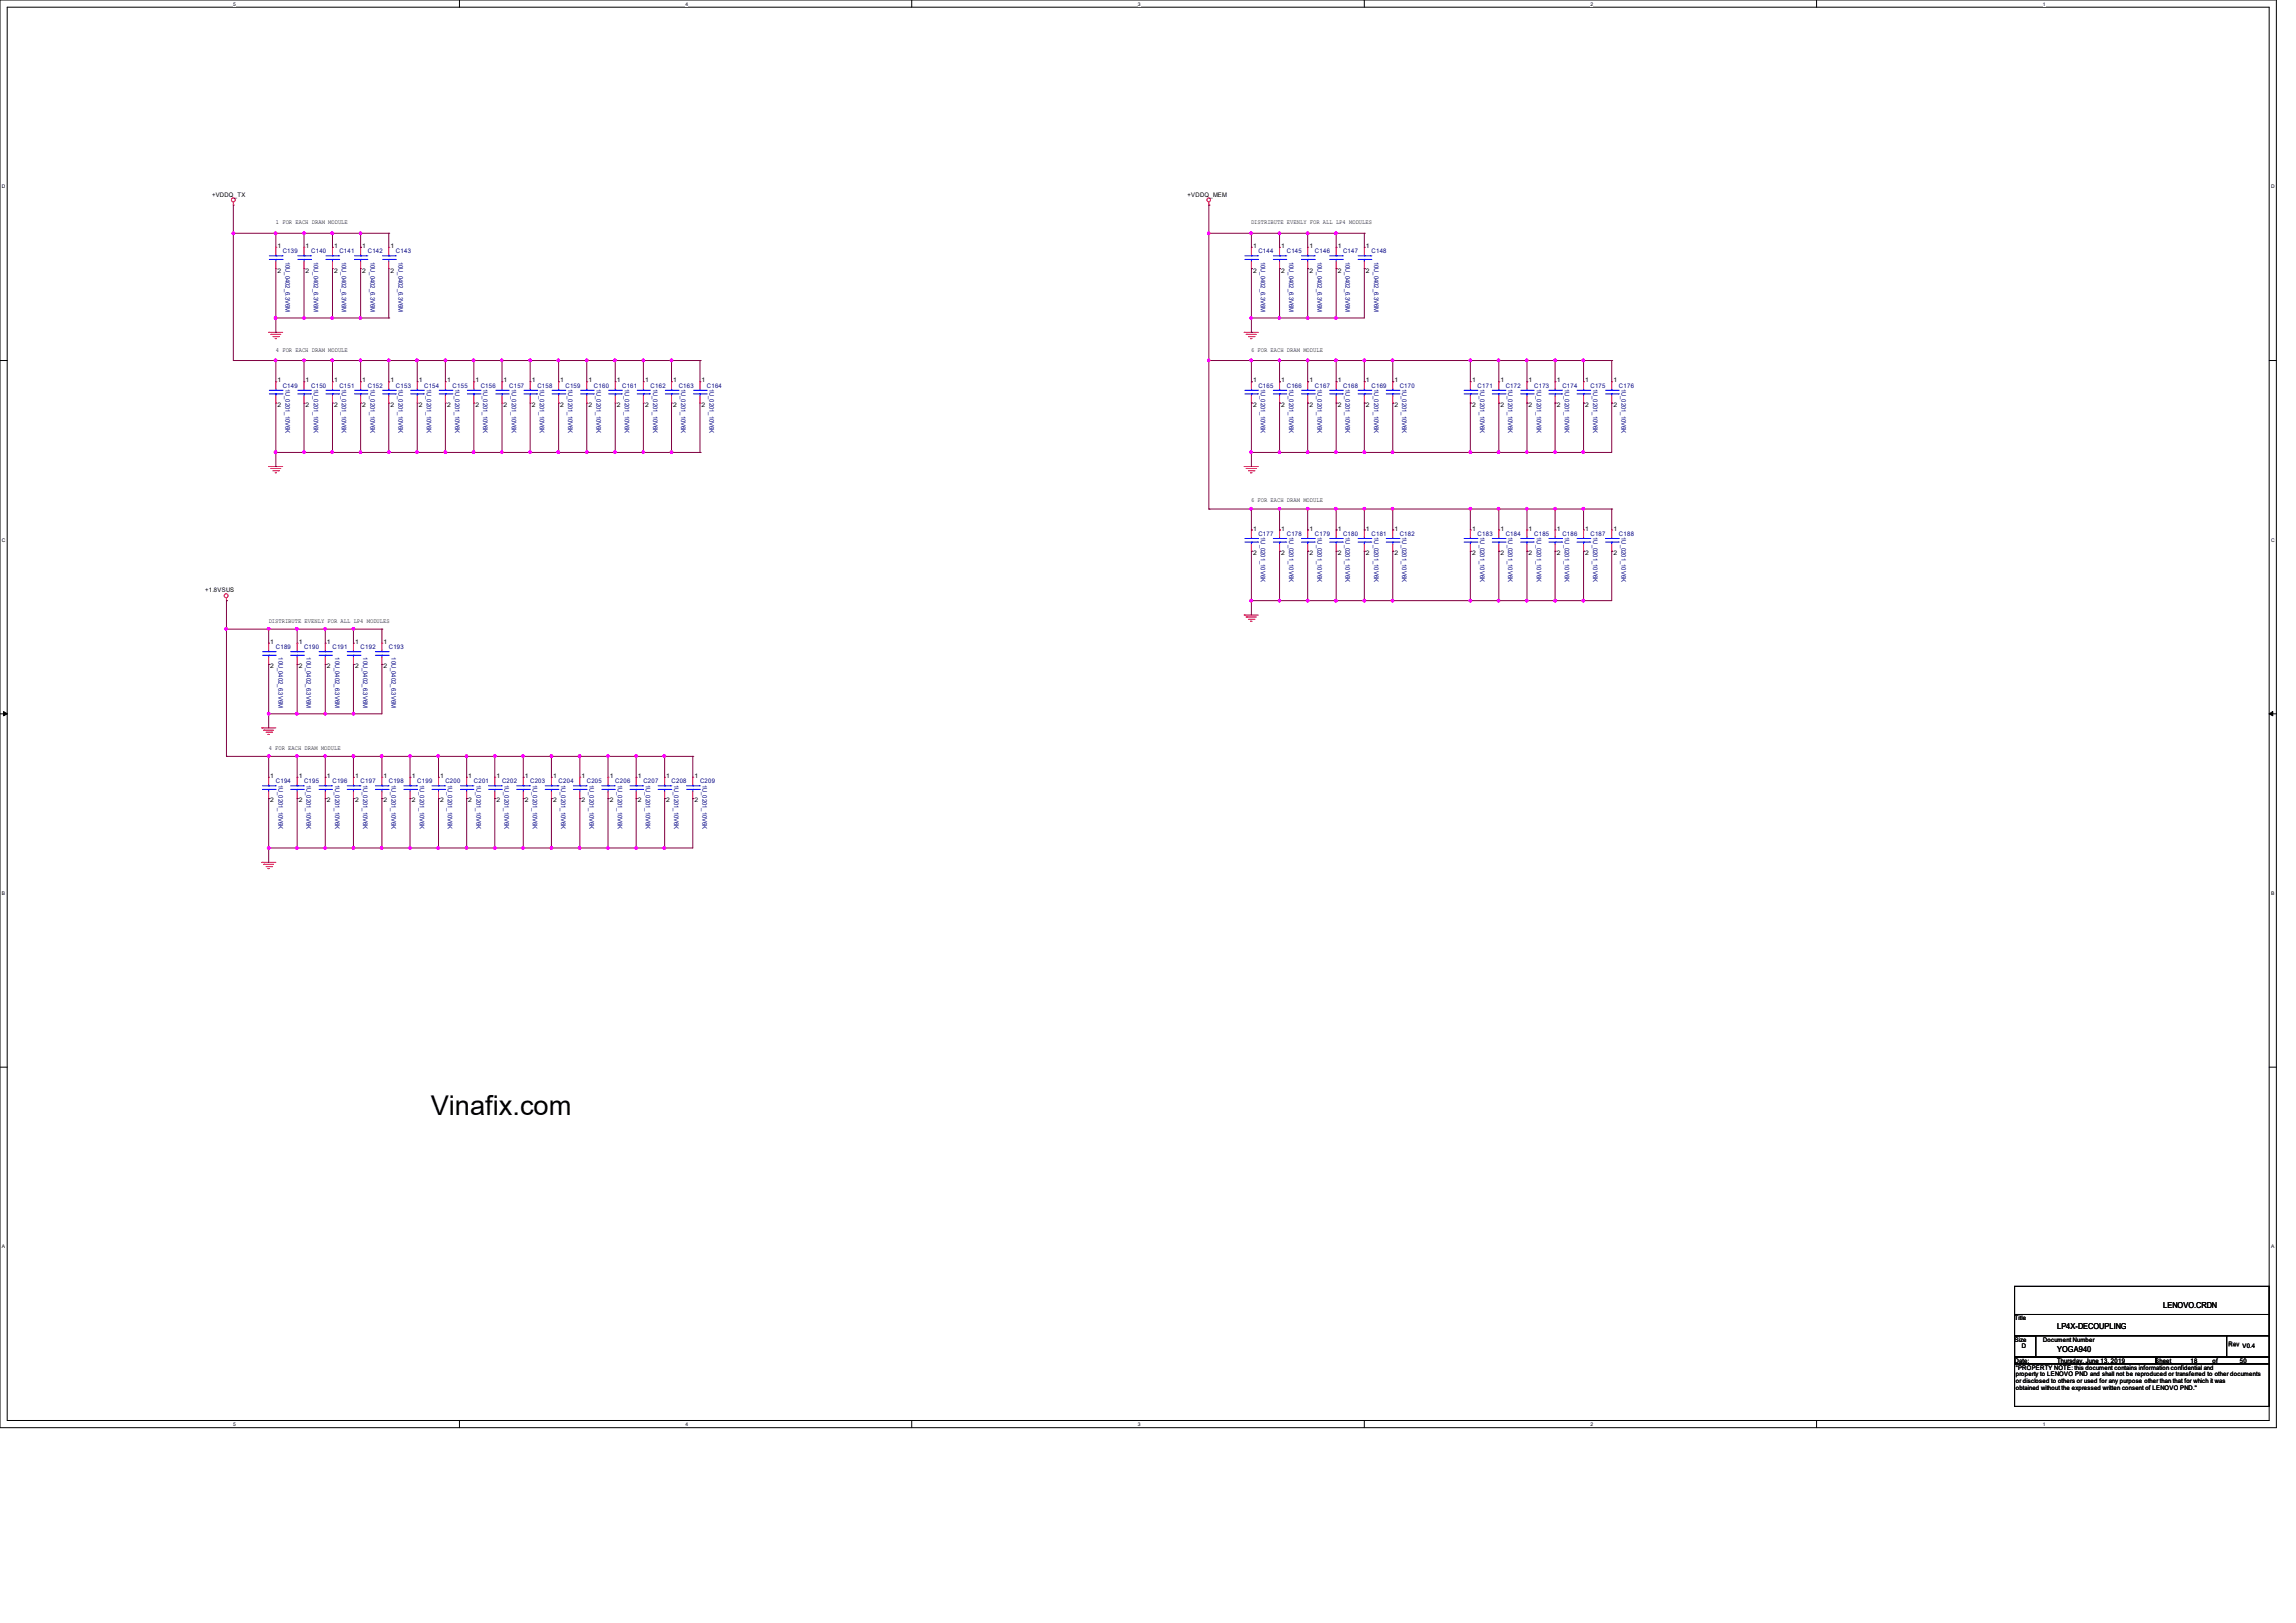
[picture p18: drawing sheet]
<svg xmlns="http://www.w3.org/2000/svg" width="297mm" height="210mm" viewBox="0 0 297 210" stroke-linecap="round" stroke-linejoin="round" font-family="sans-serif">
<defs><g id="words">
<text font-size="3.5" x="55.7" y="144.3">Vinafix.com</text>
<g font-size="1.1">
<text x="266.1" y="172">LP4X-DECOUPLING</text>
<text x="279.8" y="169.2">LENOVO.CRDN</text>
<text x="266.1" y="174.9">YOGA940</text>
</g>
<g font-size=".8">
<text x="27.4" y="25.5">+VDDQ_TX</text>
<text x="35.7" y="29">1 FOR EACH DRAM MODULE</text>
<text x="153.6" y="25.5">+VDDQ_MEM</text>
<text x="161.8" y="29">DISTRIBUTE EVENLY FOR ALL LP4 MODULES</text>
<text x="35.9" y="32.1">1</text>
<text x="35.9" y="35.3">2</text>
<text x="39.5" y="32.1">1</text>
<text x="39.5" y="35.3">2</text>
<text x="43.2" y="32.1">1</text>
<text x="43.2" y="35.3">2</text>
<text x="46.9" y="32.1">1</text>
<text x="46.9" y="35.3">2</text>
<text x="50.5" y="32.1">1</text>
<text x="50.5" y="35.3">2</text>
<text x="162.1" y="32.1">1</text>
<text x="162.1" y="35.3">2</text>
<text x="165.7" y="32.1">1</text>
<text x="165.7" y="35.3">2</text>
<text x="169.4" y="32.1">1</text>
<text x="169.4" y="35.3">2</text>
<text x="173.1" y="32.1">1</text>
<text x="173.1" y="35.3">2</text>
<text x="176.7" y="32.1">1</text>
<text x="176.7" y="35.3">2</text>
<text x="35.7" y="45.6">4 FOR EACH DRAM MODULE</text>
<text x="161.8" y="45.6">6 FOR EACH DRAM MODULE</text>
<text x="35.9" y="49.5">1</text>
<text x="35.9" y="52.6">2</text>
<text x="39.5" y="49.5">1</text>
<text x="39.5" y="52.6">2</text>
<text x="43.2" y="49.5">1</text>
<text x="43.2" y="52.6">2</text>
<text x="46.9" y="49.5">1</text>
<text x="46.9" y="52.6">2</text>
<text x="50.5" y="49.5">1</text>
<text x="50.5" y="52.6">2</text>
<text x="54.2" y="49.5">1</text>
<text x="54.2" y="52.6">2</text>
<text x="57.8" y="49.5">1</text>
<text x="57.8" y="52.6">2</text>
<text x="61.5" y="49.5">1</text>
<text x="61.5" y="52.6">2</text>
<text x="65.2" y="49.5">1</text>
<text x="65.2" y="52.6">2</text>
<text x="68.8" y="49.5">1</text>
<text x="68.8" y="52.6">2</text>
<text x="72.5" y="49.5">1</text>
<text x="72.5" y="52.6">2</text>
<text x="76.1" y="49.5">1</text>
<text x="76.1" y="52.6">2</text>
<text x="79.8" y="49.5">1</text>
<text x="79.8" y="52.6">2</text>
<text x="83.4" y="49.5">1</text>
<text x="83.4" y="52.6">2</text>
<text x="87.1" y="49.5">1</text>
<text x="87.1" y="52.6">2</text>
<text x="90.8" y="49.5">1</text>
<text x="90.8" y="52.6">2</text>
<text x="162.1" y="49.5">1</text>
<text x="162.1" y="52.6">2</text>
<text x="165.7" y="49.5">1</text>
<text x="165.7" y="52.6">2</text>
<text x="169.4" y="49.5">1</text>
<text x="169.4" y="52.6">2</text>
<text x="173.1" y="49.5">1</text>
<text x="173.1" y="52.6">2</text>
<text x="176.7" y="49.5">1</text>
<text x="176.7" y="52.6">2</text>
<text x="180.4" y="49.5">1</text>
<text x="180.4" y="52.6">2</text>
<text x="190.4" y="49.5">1</text>
<text x="190.4" y="52.6">2</text>
<text x="194.1" y="49.5">1</text>
<text x="194.1" y="52.6">2</text>
<text x="197.7" y="49.5">1</text>
<text x="197.7" y="52.6">2</text>
<text x="201.4" y="49.5">1</text>
<text x="201.4" y="52.6">2</text>
<text x="205.1" y="49.5">1</text>
<text x="205.1" y="52.6">2</text>
<text x="208.7" y="49.5">1</text>
<text x="208.7" y="52.6">2</text>
<text x="161.8" y="64.9">6 FOR EACH DRAM MODULE</text>
<text x="162.1" y="68.7">1</text>
<text x="162.1" y="71.8">2</text>
<text x="165.7" y="68.7">1</text>
<text x="165.7" y="71.8">2</text>
<text x="169.4" y="68.7">1</text>
<text x="169.4" y="71.8">2</text>
<text x="173.1" y="68.7">1</text>
<text x="173.1" y="71.8">2</text>
<text x="176.7" y="68.7">1</text>
<text x="176.7" y="71.8">2</text>
<text x="180.4" y="68.7">1</text>
<text x="180.4" y="71.8">2</text>
<text x="190.4" y="68.7">1</text>
<text x="190.4" y="71.8">2</text>
<text x="194.1" y="68.7">1</text>
<text x="194.1" y="71.8">2</text>
<text x="197.7" y="68.7">1</text>
<text x="197.7" y="71.8">2</text>
<text x="201.4" y="68.7">1</text>
<text x="201.4" y="71.8">2</text>
<text x="205.1" y="68.7">1</text>
<text x="205.1" y="71.8">2</text>
<text x="208.7" y="68.7">1</text>
<text x="208.7" y="71.8">2</text>
<text x="26.5" y="76.7">+1.8VSUS</text>
<text x="34.8" y="80.6">DISTRIBUTE EVENLY FOR ALL LP4 MODULES</text>
<text x="35" y="83.4">1</text>
<text x="38.7" y="83.4">1</text>
<text x="42.3" y="83.4">1</text>
<text x="45.9" y="83.4">1</text>
<text x="49.6" y="83.4">1</text>
<text x="35" y="86.4">2</text>
<text x="38.7" y="86.4">2</text>
<text x="42.3" y="86.4">2</text>
<text x="45.9" y="86.4">2</text>
<text x="49.6" y="86.4">2</text>
<text x="34.8" y="97.1">4 FOR EACH DRAM MODULE</text>
<text x="35" y="100.7">1</text>
<text x="38.7" y="100.7">1</text>
<text x="42.3" y="100.7">1</text>
<text x="45.9" y="100.7">1</text>
<text x="49.6" y="100.7">1</text>
<text x="53.3" y="100.7">1</text>
<text x="56.9" y="100.7">1</text>
<text x="60.6" y="100.7">1</text>
<text x="64.2" y="100.7">1</text>
<text x="67.9" y="100.7">1</text>
<text x="71.5" y="100.7">1</text>
<text x="75.2" y="100.7">1</text>
<text x="78.9" y="100.7">1</text>
<text x="82.5" y="100.7">1</text>
<text x="86.2" y="100.7">1</text>
<text x="89.8" y="100.7">1</text>
<text x="35" y="103.8">2</text>
<text x="38.7" y="103.8">2</text>
<text x="42.3" y="103.8">2</text>
<text x="45.9" y="103.8">2</text>
<text x="49.6" y="103.8">2</text>
<text x="53.3" y="103.8">2</text>
<text x="56.9" y="103.8">2</text>
<text x="60.6" y="103.8">2</text>
<text x="64.2" y="103.8">2</text>
<text x="67.9" y="103.8">2</text>
<text x="71.5" y="103.8">2</text>
<text x="75.2" y="103.8">2</text>
<text x="78.9" y="103.8">2</text>
<text x="82.5" y="103.8">2</text>
<text x="86.2" y="103.8">2</text>
<text x="89.8" y="103.8">2</text>
<text x="260.6" y="170.9">Title</text>
<text x="260.6" y="173.6">Size</text>
<text x="264.3" y="173.6">Document Number</text>
<text x="260.6" y="176.4">Date:</text>
<text x="260.8" y="177.2">&quot;PROPERTY NOTE: this document contains information confidential and</text>
<text x="260.8" y="178.1">property to LENOVO PND and shall not be reproduced or transferred to other documents</text>
<text x="260.8" y="179">or disclosed to others or used for any purpose other than that for which it was</text>
<text x="260.8" y="179.8">obtained without the expressed written consent of LENOVO PND.&quot;</text>
<text x="261.5" y="174.5">D</text>
<text x="266.1" y="176.4">Thursday, June 13, 2019</text>
<text x="278.8" y="176.4">Sheet</text>
<text x="283.4" y="176.4">18</text>
<text x="286.2" y="176.4">of</text>
<text x="288.3" y="174.3">Rev</text>
<text x="289.8" y="176.4">50</text>
<text x="290.1" y="174.5">V0.4</text>
</g>
<g font-size=".8" fill="#000080">
<text x="36.6" y="32.8">C139</text>
<text x="36.9" y="33.9" transform="rotate(90 36.9 33.9)">10U_0402_6.3V6M</text>
<text x="40.3" y="32.8">C140</text>
<text x="40.6" y="33.9" transform="rotate(90 40.6 33.9)">10U_0402_6.3V6M</text>
<text x="43.9" y="32.8">C141</text>
<text x="44.2" y="33.9" transform="rotate(90 44.2 33.9)">10U_0402_6.3V6M</text>
<text x="47.6" y="32.8">C142</text>
<text x="47.9" y="33.9" transform="rotate(90 47.9 33.9)">10U_0402_6.3V6M</text>
<text x="51.2" y="32.8">C143</text>
<text x="51.6" y="33.9" transform="rotate(90 51.6 33.9)">10U_0402_6.3V6M</text>
<text x="162.8" y="32.8">C144</text>
<text x="163.1" y="33.9" transform="rotate(90 163.1 33.9)">10U_0402_6.3V6M</text>
<text x="166.5" y="32.8">C145</text>
<text x="166.8" y="33.9" transform="rotate(90 166.8 33.9)">10U_0402_6.3V6M</text>
<text x="170.1" y="32.8">C146</text>
<text x="170.4" y="33.9" transform="rotate(90 170.4 33.9)">10U_0402_6.3V6M</text>
<text x="173.7" y="32.8">C147</text>
<text x="174.1" y="33.9" transform="rotate(90 174.1 33.9)">10U_0402_6.3V6M</text>
<text x="177.4" y="32.8">C148</text>
<text x="177.8" y="33.9" transform="rotate(90 177.8 33.9)">10U_0402_6.3V6M</text>
<text x="36.6" y="50.2">C149</text>
<text x="36.9" y="50.3" transform="rotate(90 36.9 50.3)">1U_0201_10V6K</text>
<text x="40.3" y="50.2">C150</text>
<text x="40.6" y="50.3" transform="rotate(90 40.6 50.3)">1U_0201_10V6K</text>
<text x="43.9" y="50.2">C151</text>
<text x="44.2" y="50.3" transform="rotate(90 44.2 50.3)">1U_0201_10V6K</text>
<text x="47.6" y="50.2">C152</text>
<text x="47.9" y="50.3" transform="rotate(90 47.9 50.3)">1U_0201_10V6K</text>
<text x="51.2" y="50.2">C153</text>
<text x="51.6" y="50.3" transform="rotate(90 51.6 50.3)">1U_0201_10V6K</text>
<text x="54.9" y="50.2">C154</text>
<text x="55.2" y="50.3" transform="rotate(90 55.2 50.3)">1U_0201_10V6K</text>
<text x="58.5" y="50.2">C155</text>
<text x="58.9" y="50.3" transform="rotate(90 58.9 50.3)">1U_0201_10V6K</text>
<text x="62.2" y="50.2">C156</text>
<text x="62.5" y="50.3" transform="rotate(90 62.5 50.3)">1U_0201_10V6K</text>
<text x="65.9" y="50.2">C157</text>
<text x="66.2" y="50.3" transform="rotate(90 66.2 50.3)">1U_0201_10V6K</text>
<text x="69.5" y="50.2">C158</text>
<text x="69.8" y="50.3" transform="rotate(90 69.8 50.3)">1U_0201_10V6K</text>
<text x="73.2" y="50.2">C159</text>
<text x="73.5" y="50.3" transform="rotate(90 73.5 50.3)">1U_0201_10V6K</text>
<text x="76.8" y="50.2">C160</text>
<text x="77.2" y="50.3" transform="rotate(90 77.2 50.3)">1U_0201_10V6K</text>
<text x="80.5" y="50.2">C161</text>
<text x="80.8" y="50.3" transform="rotate(90 80.8 50.3)">1U_0201_10V6K</text>
<text x="84.2" y="50.2">C162</text>
<text x="84.5" y="50.3" transform="rotate(90 84.5 50.3)">1U_0201_10V6K</text>
<text x="87.8" y="50.2">C163</text>
<text x="88.1" y="50.3" transform="rotate(90 88.1 50.3)">1U_0201_10V6K</text>
<text x="91.4" y="50.2">C164</text>
<text x="91.8" y="50.3" transform="rotate(90 91.8 50.3)">1U_0201_10V6K</text>
<text x="162.8" y="50.2">C165</text>
<text x="163.1" y="50.3" transform="rotate(90 163.1 50.3)">1U_0201_10V6K</text>
<text x="166.5" y="50.2">C166</text>
<text x="166.8" y="50.3" transform="rotate(90 166.8 50.3)">1U_0201_10V6K</text>
<text x="170.1" y="50.2">C167</text>
<text x="170.4" y="50.3" transform="rotate(90 170.4 50.3)">1U_0201_10V6K</text>
<text x="173.7" y="50.2">C168</text>
<text x="174.1" y="50.3" transform="rotate(90 174.1 50.3)">1U_0201_10V6K</text>
<text x="177.4" y="50.2">C169</text>
<text x="177.8" y="50.3" transform="rotate(90 177.8 50.3)">1U_0201_10V6K</text>
<text x="181.1" y="50.2">C170</text>
<text x="181.4" y="50.3" transform="rotate(90 181.4 50.3)">1U_0201_10V6K</text>
<text x="191.1" y="50.2">C171</text>
<text x="191.5" y="50.3" transform="rotate(90 191.5 50.3)">1U_0201_10V6K</text>
<text x="194.8" y="50.2">C172</text>
<text x="195.1" y="50.3" transform="rotate(90 195.1 50.3)">1U_0201_10V6K</text>
<text x="198.5" y="50.2">C173</text>
<text x="198.8" y="50.3" transform="rotate(90 198.8 50.3)">1U_0201_10V6K</text>
<text x="202.1" y="50.2">C174</text>
<text x="202.4" y="50.3" transform="rotate(90 202.4 50.3)">1U_0201_10V6K</text>
<text x="205.8" y="50.2">C175</text>
<text x="206.1" y="50.3" transform="rotate(90 206.1 50.3)">1U_0201_10V6K</text>
<text x="209.4" y="50.2">C176</text>
<text x="209.8" y="50.3" transform="rotate(90 209.8 50.3)">1U_0201_10V6K</text>
<text x="162.8" y="69.3">C177</text>
<text x="163.1" y="69.5" transform="rotate(90 163.1 69.5)">1U_0201_10V6K</text>
<text x="166.5" y="69.3">C178</text>
<text x="166.8" y="69.5" transform="rotate(90 166.8 69.5)">1U_0201_10V6K</text>
<text x="170.1" y="69.3">C179</text>
<text x="170.4" y="69.5" transform="rotate(90 170.4 69.5)">1U_0201_10V6K</text>
<text x="173.7" y="69.3">C180</text>
<text x="174.1" y="69.5" transform="rotate(90 174.1 69.5)">1U_0201_10V6K</text>
<text x="177.4" y="69.3">C181</text>
<text x="177.8" y="69.5" transform="rotate(90 177.8 69.5)">1U_0201_10V6K</text>
<text x="181.1" y="69.3">C182</text>
<text x="181.4" y="69.5" transform="rotate(90 181.4 69.5)">1U_0201_10V6K</text>
<text x="191.1" y="69.3">C183</text>
<text x="191.5" y="69.5" transform="rotate(90 191.5 69.5)">1U_0201_10V6K</text>
<text x="194.8" y="69.3">C184</text>
<text x="195.1" y="69.5" transform="rotate(90 195.1 69.5)">1U_0201_10V6K</text>
<text x="198.5" y="69.3">C185</text>
<text x="198.8" y="69.5" transform="rotate(90 198.8 69.5)">1U_0201_10V6K</text>
<text x="202.1" y="69.3">C186</text>
<text x="202.4" y="69.5" transform="rotate(90 202.4 69.5)">1U_0201_10V6K</text>
<text x="205.8" y="69.3">C187</text>
<text x="206.1" y="69.5" transform="rotate(90 206.1 69.5)">1U_0201_10V6K</text>
<text x="209.4" y="69.3">C188</text>
<text x="209.8" y="69.5" transform="rotate(90 209.8 69.5)">1U_0201_10V6K</text>
<text x="35.7" y="84">C189</text>
<text x="39.3" y="84">C190</text>
<text x="43" y="84">C191</text>
<text x="46.7" y="84">C192</text>
<text x="50.3" y="84">C193</text>
<text x="36" y="85.1" transform="rotate(90 36 85.1)">10U_0402_6.3V6M</text>
<text x="39.7" y="85.1" transform="rotate(90 39.7 85.1)">10U_0402_6.3V6M</text>
<text x="43.3" y="85.1" transform="rotate(90 43.3 85.1)">10U_0402_6.3V6M</text>
<text x="47" y="85.1" transform="rotate(90 47 85.1)">10U_0402_6.3V6M</text>
<text x="50.6" y="85.1" transform="rotate(90 50.6 85.1)">10U_0402_6.3V6M</text>
<text x="35.7" y="101.3">C194</text>
<text x="36" y="101.5" transform="rotate(90 36 101.5)">1U_0201_10V6K</text>
<text x="39.3" y="101.3">C195</text>
<text x="39.7" y="101.5" transform="rotate(90 39.7 101.5)">1U_0201_10V6K</text>
<text x="43" y="101.3">C196</text>
<text x="43.3" y="101.5" transform="rotate(90 43.3 101.5)">1U_0201_10V6K</text>
<text x="46.7" y="101.3">C197</text>
<text x="47" y="101.5" transform="rotate(90 47 101.5)">1U_0201_10V6K</text>
<text x="50.3" y="101.3">C198</text>
<text x="50.6" y="101.5" transform="rotate(90 50.6 101.5)">1U_0201_10V6K</text>
<text x="54" y="101.3">C199</text>
<text x="54.3" y="101.5" transform="rotate(90 54.3 101.5)">1U_0201_10V6K</text>
<text x="57.6" y="101.3">C200</text>
<text x="58" y="101.5" transform="rotate(90 58 101.5)">1U_0201_10V6K</text>
<text x="61.3" y="101.3">C201</text>
<text x="61.6" y="101.5" transform="rotate(90 61.6 101.5)">1U_0201_10V6K</text>
<text x="64.9" y="101.3">C202</text>
<text x="65.3" y="101.5" transform="rotate(90 65.3 101.5)">1U_0201_10V6K</text>
<text x="68.6" y="101.3">C203</text>
<text x="68.9" y="101.5" transform="rotate(90 68.9 101.5)">1U_0201_10V6K</text>
<text x="72.3" y="101.3">C204</text>
<text x="72.6" y="101.5" transform="rotate(90 72.6 101.5)">1U_0201_10V6K</text>
<text x="75.9" y="101.3">C205</text>
<text x="76.2" y="101.5" transform="rotate(90 76.2 101.5)">1U_0201_10V6K</text>
<text x="79.6" y="101.3">C206</text>
<text x="79.9" y="101.5" transform="rotate(90 79.9 101.5)">1U_0201_10V6K</text>
<text x="83.2" y="101.3">C207</text>
<text x="83.6" y="101.5" transform="rotate(90 83.6 101.5)">1U_0201_10V6K</text>
<text x="86.9" y="101.3">C208</text>
<text x="87.2" y="101.5" transform="rotate(90 87.2 101.5)">1U_0201_10V6K</text>
<text x="90.6" y="101.3">C209</text>
<text x="90.9" y="101.5" transform="rotate(90 90.9 101.5)">1U_0201_10V6K</text>
</g>
<g font-size=".6">
<text x="30.2" y=".7">5</text>
<text x="88.7" y=".7">4</text>
<text x="147.2" y=".7">3</text>
<text x="205.7" y=".7">2</text>
<text x="264.2" y=".7">1</text>
<text x=".3" y="24.4">D</text>
<text x="293.8" y="24.4">D</text>
<text x=".3" y="70.1">C</text>
<text x="293.8" y="70.1">C</text>
<text x=".3" y="115.8">B</text>
<text x="293.8" y="115.8">B</text>
<text x=".3" y="161.5">A</text>
<text x="293.8" y="161.5">A</text>
<text x="30.2" y="184.5">5</text>
<text x="88.7" y="184.5">4</text>
<text x="147.2" y="184.5">3</text>
<text x="205.7" y="184.5">2</text>
<text x="264.2" y="184.5">1</text>
</g>
</g></defs>
<path d="M0 0h294.5v184.7h-294.5zM.9 .9h292.6v182.9h-292.6z" fill="none" stroke="#000" stroke-width=".13"/>
<g fill="#fff">
<path d="M30.2 .1h.3v.7h-.3z"/>
<path d="M30.2 183.9h.3v.8h-.3z"/>
</g>
<path d="M59.4 0v.9M59.4 183.8v.9" fill="none" stroke="#000" stroke-width=".13"/>
<g fill="#fff">
<path d="M88.7 .1h.3v.7h-.3z"/>
<path d="M88.7 183.9h.3v.8h-.3z"/>
</g>
<path d="M117.9 0v.9M117.9 183.8v.9" fill="none" stroke="#000" stroke-width=".13"/>
<g fill="#fff">
<path d="M147.2 .1h.3v.7h-.3z"/>
<path d="M147.2 183.9h.3v.8h-.3z"/>
</g>
<path d="M176.5 0v.9M176.5 183.8v.9" fill="none" stroke="#000" stroke-width=".13"/>
<g fill="#fff">
<path d="M205.7 .1h.4v.7h-.4z"/>
<path d="M205.7 183.9h.4v.8h-.4z"/>
</g>
<path d="M235 0v.9M235 183.8v.9" fill="none" stroke="#000" stroke-width=".13"/>
<g fill="#fff">
<path d="M264.2 .1h.4v.7h-.4z"/>
<path d="M264.2 183.9h.4v.8h-.4z"/>
<path d="M.3 23.8h.4v.7h-.4z"/>
<path d="M293.8 23.8h.5v.7h-.5z"/>
<path d="M.3 69.5h.4v.7h-.4z"/>
<path d="M293.8 69.5h.5v.7h-.5z"/>
</g>
<path d="M0 46.7h.9M293.5 46.7h1" fill="none" stroke="#000" stroke-width=".13"/>
<g fill="#fff">
<path d="M.3 115.2h.4v.8h-.4z"/>
<path d="M293.8 115.2h.4v.8h-.4z"/>
</g>
<path d="M0 92.4h.9M293.5 92.4h1" fill="none" stroke="#000" stroke-width=".13"/>
<path d="M.5 92.1l.4 .3-.4 .2zM293.5 92.4l.5-.3v.5z" fill="#000" stroke="#000" stroke-width=".13"/>
<g fill="#fff">
<path d="M.3 161h.3v.7h-.3z"/>
<path d="M293.8 161h.4v.7h-.4z"/>
</g>
<path d="M0 138.1h.9M293.5 138.1h1M260.6 166.5h32.9v3.6h-32.9zM260.6 170.1h32.9v2.7h-32.9zM260.6 172.8h2.8v2.8h-2.8zM260.6 172.8h27.4v2.8h-27.4zM260.6 175.6h18.3v.9h-18.3zM260.6 176.5h32.9v5.5h-32.9zM278.9 175.6h14.6v.9h-14.6zM288 172.8h5.5v2.8h-5.5z" fill="none" stroke="#000" stroke-width=".13"/>
<g fill="none" stroke="#f00" stroke-width=".13">
<path d="M30.2 26.5h.1M30.2 26.2v.3M35.7 32h.1M35.7 34.8h.1M35.7 32v.9M35.7 33.9v.9M39.3 32h.1M39.3 34.8h.1M39.3 32v.9M39.3 33.9v.9M43 32h.1M43 34.8h.1"/>
<path d="M43 32v.9M43 33.9v.9M46.7 32h.1M46.7 34.8h.1M46.7 32v.9M46.7 33.9v.9M50.3 32h.1M50.3 34.8h.1M50.3 32v.9M50.3 33.9v.9M156.4 26.5h.1M156.4 26.2v.3"/>
<path d="M161.9 32h.1M161.9 34.8h.1M161.9 32v.9M161.9 33.9v.9M165.5 32h.1M165.5 34.8h.1M165.5 32v.9M165.5 33.9v.9M169.2 32h.1M169.2 34.8h.1M169.2 32v.9M169.2 33.9v.9"/>
<path d="M172.8 32h.1M172.8 34.8h.1M172.8 32v.9M172.8 33.9v.9M176.5 32h.1M176.5 34.8h.1M176.5 32v.9M176.5 33.9v.9M34.8 43h.1M34.8 43h1.8M35.1 43.3h.1M35.1 43.3h1.2"/>
<path d="M35.3 43.6h.7M35.6 43.8h.1M35.6 43.8h.2M35.7 49.4h.1M35.7 52.2h.1M35.7 49.4v.9M35.7 51.2v1M36 43.6h.1M39.3 49.4h.1M39.3 52.2h.1M39.3 49.4v.9M39.3 51.2v1"/>
<path d="M43 49.4h.1M43 52.2h.1M43 49.4v.9M43 51.2v1M46.7 49.4h.1M46.7 52.2h.1M46.7 49.4v.9M46.7 51.2v1M50.3 49.4h.1M50.3 52.2h.1M50.3 49.4v.9M50.3 51.2v1"/>
<path d="M54 49.4h.1M54 52.2h.1M54 49.4v.9M54 51.2v1M57.6 49.4h.1M57.6 52.2h.1M57.6 49.4v.9M57.6 51.2v1M61.3 49.4h.1M61.3 52.2h.1M61.3 49.4v.9M61.3 51.2v1"/>
<path d="M64.9 49.4h.1M64.9 52.2h.1M64.9 49.4v.9M64.9 51.2v1M68.6 49.4h.1M68.6 52.2h.1M68.6 49.4v.9M68.6 51.2v1M72.3 49.4h.1M72.3 52.2h.1M72.3 49.4v.9M72.3 51.2v1"/>
<path d="M75.9 49.4h.1M75.9 52.2h.1M75.9 49.4v.9M75.9 51.2v1M79.6 49.4h.1M79.6 52.2h.1M79.6 49.4v.9M79.6 51.2v1M83.2 49.4h.1M83.2 52.2h.1M83.2 49.4v.9M83.2 51.2v1"/>
<path d="M86.9 49.4h.1M86.9 52.2h.1M86.9 49.4v.9M86.9 51.2v1M90.6 49.4h.1M90.6 52.2h.1M90.6 49.4v.9M90.6 51.2v1M161 43h.1M161 43h1.8M161.2 43.3h.1M161.2 43.3h1.3"/>
<path d="M161.5 43.6h.7M161.8 43.8h.1M161.8 43.8h.2M161.9 49.4h.1M161.9 52.2h.1M161.9 49.4v.9M161.9 51.2v1M162.2 43.6h.1M165.5 49.4h.1M165.5 52.2h.1M165.5 49.4v.9M165.5 51.2v1"/>
<path d="M169.2 49.4h.1M169.2 52.2h.1M169.2 49.4v.9M169.2 51.2v1M172.8 49.4h.1M172.8 52.2h.1M172.8 49.4v.9M172.8 51.2v1M176.5 49.4h.1M176.5 52.2h.1M176.5 49.4v.9M176.5 51.2v1"/>
<path d="M180.2 49.4h.1M180.2 52.2h.1M180.2 49.4v.9M180.2 51.2v1M190.2 49.4h.1M190.2 52.2h.1M190.2 49.4v.9M190.2 51.2v1M193.9 49.4h.1M193.9 52.2h.1M193.9 49.4v.9M193.9 51.2v1"/>
<path d="M197.5 49.4h.1M197.5 52.2h.1M197.5 49.4v.9M197.5 51.2v1M201.2 49.4h.1M201.2 52.2h.1M201.2 49.4v.9M201.2 51.2v1M204.9 49.4h.1M204.9 52.2h.1M204.9 49.4v.9M204.9 51.2v1"/>
<path d="M208.5 49.4h.1M208.5 52.2h.1M208.5 49.4v.9M208.5 51.2v1M29.3 77.7h.1M29.3 77.4v.3M34.8 60.4h.1M34.8 60.4h1.8M35.1 60.6h.1M35.1 60.6h1.2M35.3 60.9h.7M35.6 61.2h.1"/>
<path d="M35.6 61.2h.2M36 60.9h.1M161 60.4h.1M161 79.6h.1M161 60.4h1.8M161 79.6h1.8M161.2 60.6h.1M161.2 79.8h.1M161.2 60.6h1.3M161.2 79.8h1.3M161.5 60.9h.7M161.8 61.2h.1"/>
<path d="M161.8 61.2h.2M161.9 68.6h.1M161.9 71.3h.1M161.9 68.6v.9M161.9 70.4v.9M162.2 60.9h.1M165.5 68.6h.1M165.5 71.3h.1M165.5 68.6v.9M165.5 70.4v.9M169.2 68.6h.1M169.2 71.3h.1"/>
<path d="M169.2 68.6v.9M169.2 70.4v.9M172.8 68.6h.1M172.8 71.3h.1M172.8 68.6v.9M172.8 70.4v.9M176.5 68.6h.1M176.5 71.3h.1M176.5 68.6v.9M176.5 70.4v.9M180.2 68.6h.1M180.2 71.3h.1"/>
<path d="M180.2 68.6v.9M180.2 70.4v.9M190.2 68.6h.1M190.2 71.3h.1M190.2 68.6v.9M190.2 70.4v.9M193.9 68.6h.1M193.9 71.3h.1M193.9 68.6v.9M193.9 70.4v.9M197.5 68.6h.1M197.5 71.3h.1"/>
<path d="M197.5 68.6v.9M197.5 70.4v.9M201.2 68.6h.1M201.2 71.3h.1M201.2 68.6v.9M201.2 70.4v.9M204.9 68.6h.1M204.9 71.3h.1M204.9 68.6v.9M204.9 70.4v.9M208.5 68.6h.1M208.5 71.3h.1"/>
<path d="M208.5 68.6v.9M208.5 70.4v.9M33.9 94.2h.1M33.9 94.2h1.8M34.1 94.5h.1M34.1 94.5h1.3M34.4 94.7h.7M34.7 95h.1M34.8 83.2h.1M34.8 86h.1M34.8 83.2v1M34.8 85v1"/>
<path d="M35.1 94.7h.1M38.4 83.2h.1M38.4 86h.1M38.4 83.2v1M38.4 85v1M42.1 83.2h.1M42.1 86h.1M42.1 83.2v1M42.1 85v1M45.7 83.2h.1M45.7 86h.1M45.7 83.2v1"/>
<path d="M45.7 85v1M49.4 83.2h.1M49.4 86h.1M49.4 83.2v1M49.4 85v1M161.5 80.1h.7M161.8 80.4h.1M161.8 80.4h.2M162.2 80.1h.1M33.9 111.6h.1M33.9 111.6h1.8M34.1 111.8h.1"/>
<path d="M34.1 111.8h1.3M34.4 112.1h.7M34.7 112.4h.1M34.8 100.6h.1M34.8 103.3h.1M34.8 100.6v.9M34.8 102.4v.9M35.1 112.1h.1M38.4 100.6h.1M38.4 103.3h.1M38.4 100.6v.9M38.4 102.4v.9"/>
<path d="M42.1 100.6h.1M42.1 103.3h.1M42.1 100.6v.9M42.1 102.4v.9M45.7 100.6h.1M45.7 103.3h.1M45.7 100.6v.9M45.7 102.4v.9M49.4 100.6h.1M49.4 103.3h.1M49.4 100.6v.9M49.4 102.4v.9"/>
<path d="M53 100.6h.1M53 103.3h.1M53 100.6v.9M53 102.4v.9M56.7 100.6h.1M56.7 103.3h.1M56.7 100.6v.9M56.7 102.4v.9M60.4 100.6h.1M60.4 103.3h.1M60.4 100.6v.9M60.4 102.4v.9"/>
<path d="M64 100.6h.1M64 103.3h.1M64 100.6v.9M64 102.4v.9M67.7 100.6h.1M67.7 103.3h.1M67.7 100.6v.9M67.7 102.4v.9M71.3 100.6h.1M71.3 103.3h.1M71.3 100.6v.9M71.3 102.4v.9"/>
<path d="M75 100.6h.1M75 103.3h.1M75 100.6v.9M75 102.4v.9M78.7 100.6h.1M78.7 103.3h.1M78.7 100.6v.9M78.7 102.4v.9M82.3 100.6h.1M82.3 103.3h.1M82.3 100.6v.9M82.3 102.4v.9"/>
<path d="M86 100.6h.1M86 103.3h.1M86 100.6v.9M86 102.4v.9M89.6 100.6h.1M89.6 103.3h.1M89.6 100.6v.9M89.6 102.4v.9"/>
<circle cx="30.2" cy="25.9" r=".25"/>
<circle cx="156.3" cy="25.9" r=".24"/>
<circle cx="29.3" cy="77.1" r=".25"/>
</g>
<g fill="none" stroke="#00f" stroke-width=".13">
<path d="M34.8 33.6h1.7M34.8 33.1h1.7M35.7 33.1h.1M35.7 33.6h.1M35.7 32.9v.2M35.7 33.6v.3M36.5 33.6h.1M36.5 33.1h.1M38.5 33.6h1.7M38.5 33.1h1.7M39.3 33.1h.1M39.3 33.6h.1"/>
<path d="M39.3 32.9v.2M39.3 33.6v.3M40.2 33.6h.1M40.2 33.1h.1M42.2 33.6h1.6M42.2 33.1h1.6M43 33.1h.1M43 33.6h.1M43 32.9v.2M43 33.6v.3M43.8 33.6h.1M43.8 33.1h.1"/>
<path d="M45.8 33.6h1.7M45.8 33.1h1.7M46.7 33.1h.1M46.7 33.6h.1M46.7 32.9v.2M46.7 33.6v.3M47.5 33.6h.1M47.5 33.1h.1M49.5 33.6h1.6M49.5 33.1h1.6M50.3 33.1h.1M50.3 33.6h.1"/>
<path d="M50.3 32.9v.2M50.3 33.6v.3M51.1 33.6h.1M51.1 33.1h.1M161 33.6h1.7M161 33.1h1.7M161.9 33.1h.1M161.9 33.6h.1M161.9 32.9v.2M161.9 33.6v.3M162.7 33.6h.1M162.7 33.1h.1"/>
<path d="M164.7 33.6h1.6M164.7 33.1h1.6M165.5 33.1h.1M165.5 33.6h.1M165.5 32.9v.2M165.5 33.6v.3M166.3 33.6h.1M166.3 33.1h.1M168.4 33.6h1.6M168.4 33.1h1.6M169.2 33.1h.1M169.2 33.6h.1"/>
<path d="M169.2 32.9v.2M169.2 33.6v.3M170 33.6h.1M170 33.1h.1M172 33.6h1.7M172 33.1h1.7M172.8 33.1h.1M172.8 33.6h.1M172.8 32.9v.2M172.8 33.6v.3M173.7 33.6h.1M173.7 33.1h.1"/>
<path d="M175.7 33.6h1.6M175.7 33.1h1.6M176.5 33.1h.1M176.5 33.6h.1M176.5 32.9v.2M176.5 33.6v.3M177.3 33.6h.1M177.3 33.1h.1M34.8 51h1.7M34.8 50.5h1.7M35.7 50.5h.1M35.7 51h.1"/>
<path d="M35.7 50.3v.2M35.7 51v.2M36.5 51h.1M36.5 50.5h.1M38.5 51h1.7M38.5 50.5h1.7M39.3 50.5h.1M39.3 51h.1M39.3 50.3v.2M39.3 51v.2M40.2 51h.1M40.2 50.5h.1"/>
<path d="M42.2 51h1.6M42.2 50.5h1.6M43 50.5h.1M43 51h.1M43 50.3v.2M43 51v.2M43.8 51h.1M43.8 50.5h.1M45.8 51h1.7M45.8 50.5h1.7M46.7 50.5h.1M46.7 51h.1"/>
<path d="M46.7 50.3v.2M46.7 51v.2M47.5 51h.1M47.5 50.5h.1M49.5 51h1.6M49.5 50.5h1.6M50.3 50.5h.1M50.3 51h.1M50.3 50.3v.2M50.3 51v.2M51.1 51h.1M51.1 50.5h.1"/>
<path d="M53.1 51h1.7M53.1 50.5h1.7M54 50.5h.1M54 51h.1M54 50.3v.2M54 51v.2M54.8 51h.1M54.8 50.5h.1M56.8 51h1.7M56.8 50.5h1.7M57.6 50.5h.1M57.6 51h.1"/>
<path d="M57.6 50.3v.2M57.6 51v.2M58.5 51h.1M58.5 50.5h.1M60.5 51h1.6M60.5 50.5h1.6M61.3 50.5h.1M61.3 51h.1M61.3 50.3v.2M61.3 51v.2M62.1 51h.1M62.1 50.5h.1"/>
<path d="M64.1 51h1.6M64.1 50.5h1.6M64.9 50.5h.1M64.9 51h.1M64.9 50.3v.2M64.9 51v.2M65.7 51h.1M65.7 50.5h.1M67.8 51h1.6M67.8 50.5h1.6M68.6 50.5h.1M68.6 51h.1"/>
<path d="M68.6 50.3v.2M68.6 51v.2M69.4 51h.1M69.4 50.5h.1M71.4 51h1.7M71.4 50.5h1.7M72.3 50.5h.1M72.3 51h.1M72.3 50.3v.2M72.3 51v.2M73.1 51h.1M73.1 50.5h.1"/>
<path d="M75.1 51h1.7M75.1 50.5h1.7M75.9 50.5h.1M75.9 51h.1M75.9 50.3v.2M75.9 51v.2M76.8 51h.1M76.8 50.5h.1M78.7 51h1.7M78.7 50.5h1.7M79.6 50.5h.1M79.6 51h.1"/>
<path d="M79.6 50.3v.2M79.6 51v.2M80.4 51h.1M80.4 50.5h.1M82.4 51h1.6M82.4 50.5h1.6M83.2 50.5h.1M83.2 51h.1M83.2 50.3v.2M83.2 51v.2M84 51h.1M84 50.5h.1"/>
<path d="M86.1 51h1.6M86.1 50.5h1.6M86.9 50.5h.1M86.9 51h.1M86.9 50.3v.2M86.9 51v.2M87.7 51h.1M87.7 50.5h.1M89.7 51h1.7M89.7 50.5h1.7M90.6 50.5h.1M90.6 51h.1"/>
<path d="M90.6 50.3v.2M90.6 51v.2M91.4 51h.1M91.4 50.5h.1M161 51h1.7M161 50.5h1.7M161.9 50.5h.1M161.9 51h.1M161.9 50.3v.2M161.9 51v.2M162.7 51h.1M162.7 50.5h.1"/>
<path d="M164.7 51h1.6M164.7 50.5h1.6M165.5 50.5h.1M165.5 51h.1M165.5 50.3v.2M165.5 51v.2M166.3 51h.1M166.3 50.5h.1M168.4 51h1.6M168.4 50.5h1.6M169.2 50.5h.1M169.2 51h.1"/>
<path d="M169.2 50.3v.2M169.2 51v.2M170 51h.1M170 50.5h.1M172 51h1.7M172 50.5h1.7M172.8 50.5h.1M172.8 51h.1M172.8 50.3v.2M172.8 51v.2M173.7 51h.1M173.7 50.5h.1"/>
<path d="M175.7 51h1.6M175.7 50.5h1.6M176.5 50.5h.1M176.5 51h.1M176.5 50.3v.2M176.5 51v.2M177.3 51h.1M177.3 50.5h.1M179.3 51h1.7M179.3 50.5h1.7M180.2 50.5h.1M180.2 51h.1"/>
<path d="M180.2 50.3v.2M180.2 51v.2M181 51h.1M181 50.5h.1M189.4 51h1.7M189.4 50.5h1.7M190.2 50.5h.1M190.2 51h.1M190.2 50.3v.2M190.2 51v.2M191.1 51h.1M191.1 50.5h.1"/>
<path d="M193 51h1.7M193 50.5h1.7M193.9 50.5h.1M193.9 51h.1M193.9 50.3v.2M193.9 51v.2M194.7 51h.1M194.7 50.5h.1M196.7 51h1.6M196.7 50.5h1.6M197.5 50.5h.1M197.5 51h.1"/>
<path d="M197.5 50.3v.2M197.5 51v.2M198.3 51h.1M198.3 50.5h.1M200.4 51h1.6M200.4 50.5h1.6M201.2 50.5h.1M201.2 51h.1M201.2 50.3v.2M201.2 51v.2M202 51h.1M202 50.5h.1"/>
<path d="M204 51h1.7M204 50.5h1.7M204.9 50.5h.1M204.9 51h.1M204.9 50.3v.2M204.9 51v.2M205.7 51h.1M205.7 50.5h.1M207.7 51h1.6M207.7 50.5h1.6M208.5 50.5h.1M208.5 51h.1"/>
<path d="M208.5 50.3v.2M208.5 51v.2M209.3 51h.1M209.3 50.5h.1M161 70.1h1.7M161 69.7h1.7M161.9 69.7h.1M161.9 70.1h.1M161.9 69.5v.2M161.9 70.1v.3M162.7 70.1h.1M162.7 69.7h.1"/>
<path d="M164.7 70.1h1.6M164.7 69.7h1.6M165.5 69.7h.1M165.5 70.1h.1M165.5 69.5v.2M165.5 70.1v.3M166.3 70.1h.1M166.3 69.7h.1M168.4 70.1h1.6M168.4 69.7h1.6M169.2 69.7h.1M169.2 70.1h.1"/>
<path d="M169.2 69.5v.2M169.2 70.1v.3M170 70.1h.1M170 69.7h.1M172 70.1h1.7M172 69.7h1.7M172.8 69.7h.1M172.8 70.1h.1M172.8 69.5v.2M172.8 70.1v.3M173.7 70.1h.1M173.7 69.7h.1"/>
<path d="M175.7 70.1h1.6M175.7 69.7h1.6M176.5 69.7h.1M176.5 70.1h.1M176.5 69.5v.2M176.5 70.1v.3M177.3 70.1h.1M177.3 69.7h.1M179.3 70.1h1.7M179.3 69.7h1.7M180.2 69.7h.1M180.2 70.1h.1"/>
<path d="M180.2 69.5v.2M180.2 70.1v.3M181 70.1h.1M181 69.7h.1M189.4 70.1h1.7M189.4 69.7h1.7M190.2 69.7h.1M190.2 70.1h.1M190.2 69.5v.2M190.2 70.1v.3M191.1 70.1h.1M191.1 69.7h.1"/>
<path d="M193 70.1h1.7M193 69.7h1.7M193.9 69.7h.1M193.9 70.1h.1M193.9 69.5v.2M193.9 70.1v.3M194.7 70.1h.1M194.7 69.7h.1M196.7 70.1h1.6M196.7 69.7h1.6M197.5 69.7h.1M197.5 70.1h.1"/>
<path d="M197.5 69.5v.2M197.5 70.1v.3M198.3 70.1h.1M198.3 69.7h.1M200.4 70.1h1.6M200.4 69.7h1.6M201.2 69.7h.1M201.2 70.1h.1M201.2 69.5v.2M201.2 70.1v.3M202 70.1h.1M202 69.7h.1"/>
<path d="M204 70.1h1.7M204 69.7h1.7M204.9 69.7h.1M204.9 70.1h.1M204.9 69.5v.2M204.9 70.1v.3M205.7 70.1h.1M205.7 69.7h.1M207.7 70.1h1.6M207.7 69.7h1.6M208.5 69.7h.1M208.5 70.1h.1"/>
<path d="M208.5 69.5v.2M208.5 70.1v.3M209.3 70.1h.1M209.3 69.7h.1M34 84.8h1.6M34 84.3h1.6M34.8 84.3h.1M34.8 84.8h.1M34.8 84.2v.1M34.8 84.8v.2M35.6 84.8h.1M35.6 84.3h.1"/>
<path d="M37.6 84.8h1.6M37.6 84.3h1.6M38.4 84.3h.1M38.4 84.8h.1M38.4 84.2v.1M38.4 84.8v.2M39.2 84.8h.1M39.2 84.3h.1M41.3 84.8h1.6M41.3 84.3h1.6M42.1 84.3h.1M42.1 84.8h.1"/>
<path d="M42.1 84.2v.1M42.1 84.8v.2M42.9 84.8h.1M42.9 84.3h.1M44.9 84.8h1.7M44.9 84.3h1.7M45.7 84.3h.1M45.7 84.8h.1M45.7 84.2v.1M45.7 84.8v.2M46.6 84.8h.1M46.6 84.3h.1"/>
<path d="M48.6 84.8h1.6M48.6 84.3h1.6M49.4 84.3h.1M49.4 84.8h.1M49.4 84.2v.1M49.4 84.8v.2M50.2 84.8h.1M50.2 84.3h.1M34 102.2h1.6M34 101.7h1.6M34.8 101.7h.1M34.8 102.2h.1"/>
<path d="M34.8 101.5v.2M34.8 102.2v.2M35.6 102.2h.1M35.6 101.7h.1M37.6 102.2h1.6M37.6 101.7h1.6M38.4 101.7h.1M38.4 102.2h.1M38.4 101.5v.2M38.4 102.2v.2M39.2 102.2h.1M39.2 101.7h.1"/>
<path d="M41.3 102.2h1.6M41.3 101.7h1.6M42.1 101.7h.1M42.1 102.2h.1M42.1 101.5v.2M42.1 102.2v.2M42.9 102.2h.1M42.9 101.7h.1M44.9 102.2h1.7M44.9 101.7h1.7M45.7 101.7h.1M45.7 102.2h.1"/>
<path d="M45.7 101.5v.2M45.7 102.2v.2M46.6 102.2h.1M46.6 101.7h.1M48.6 102.2h1.6M48.6 101.7h1.6M49.4 101.7h.1M49.4 102.2h.1M49.4 101.5v.2M49.4 102.2v.2M50.2 102.2h.1M50.2 101.7h.1"/>
<path d="M52.2 102.2h1.7M52.2 101.7h1.7M53 101.7h.1M53 102.2h.1M53 101.5v.2M53 102.2v.2M53.9 102.2h.1M53.9 101.7h.1M55.9 102.2h1.6M55.9 101.7h1.6M56.7 101.7h.1M56.7 102.2h.1"/>
<path d="M56.7 101.5v.2M56.7 102.2v.2M57.5 102.2h.1M57.5 101.7h.1M59.6 102.2h1.6M59.6 101.7h1.6M60.4 101.7h.1M60.4 102.2h.1M60.4 101.5v.2M60.4 102.2v.2M61.2 102.2h.1M61.2 101.7h.1"/>
<path d="M63.2 102.2h1.7M63.2 101.7h1.7M64 101.7h.1M64 102.2h.1M64 101.5v.2M64 102.2v.2M64.9 102.2h.1M64.9 101.7h.1M66.8 102.2h1.7M66.8 101.7h1.7M67.7 101.7h.1M67.7 102.2h.1"/>
<path d="M67.7 101.5v.2M67.7 102.2v.2M68.5 102.2h.1M68.5 101.7h.1M70.5 102.2h1.7M70.5 101.7h1.7M71.3 101.7h.1M71.3 102.2h.1M71.3 101.5v.2M71.3 102.2v.2M72.2 102.2h.1M72.2 101.7h.1"/>
<path d="M74.2 102.2h1.6M74.2 101.7h1.6M75 101.7h.1M75 102.2h.1M75 101.5v.2M75 102.2v.2M75.8 102.2h.1M75.8 101.7h.1M77.9 102.2h1.6M77.9 101.7h1.6M78.7 101.7h.1M78.7 102.2h.1"/>
<path d="M78.7 101.5v.2M78.7 102.2v.2M79.5 102.2h.1M79.5 101.7h.1M81.5 102.2h1.6M81.5 101.7h1.6M82.3 101.7h.1M82.3 102.2h.1M82.3 101.5v.2M82.3 102.2v.2M83.1 102.2h.1M83.1 101.7h.1"/>
<path d="M85.1 102.2h1.7M85.1 101.7h1.7M86 101.7h.1M86 102.2h.1M86 101.5v.2M86 102.2v.2M86.8 102.2h.1M86.8 101.7h.1M88.8 102.2h1.7M88.8 101.7h1.7M89.6 101.7h.1M89.6 102.2h.1"/>
<path d="M89.6 101.5v.2M89.6 102.2v.2M90.5 102.2h.1M90.5 101.7h.1"/>
</g>
<g fill="none" stroke="#800040" stroke-width=".13">
<path d="M30.2 30.2h.1M30.2 26.5v20.2h60.4M30.2 30.2h20.1M35.7 30.2h.1M35.7 30.2v1.8M35.7 34.8v8.2M39.3 30.2h.1M39.3 30.2v1.8M39.3 34.8v6.3M43 30.2h.1M43 30.2v1.8M43 34.8v6.3"/>
<path d="M46.7 32h.1M46.7 30.2h.1M46.7 30.2v1.8M46.7 34.8v6.3M50.3 30.2h.1M50.3 30.2v1.8M50.3 34.8v6.3M156.4 26.5h.1M156.4 30.2h.1M156.4 30.2h20.1M156.4 26.5v39.4M161.9 30.2h.1"/>
<path d="M161.9 34.8h.1M161.9 30.2v1.8M161.9 34.8v8.2M165.5 30.2h.1M165.5 34.8h.1M165.5 30.2v1.8M165.5 34.8v6.3M169.2 30.2h.1M169.2 34.8h.1M169.2 30.2v1.8M169.2 34.8v6.3M172.8 34.8h.1"/>
<path d="M172.8 30.2h.1M172.8 30.2v1.8M172.8 34.8v6.3M176.5 34.8h.1M176.5 30.2h.1M176.5 34.8v6.3h-14.6M176.5 30.2v1.8M35.7 41.1h.1M35.7 46.7h.1M35.7 58.5h.1M35.7 43h.1M35.7 46.7v2.7"/>
<path d="M35.7 52.2v8.2M35.7 41.1h14.6M35.7 58.5h54.9M39.3 41.1h.1M39.3 46.7h.1M39.3 58.5h.1M39.3 46.7v2.7M39.3 52.2v6.3M43 41.1h.1M43 46.7h.1M43 58.5h.1M43 46.7v2.7"/>
<path d="M43 52.2v6.3M46.7 41.1h.1M46.7 46.7h.1M46.7 58.5h.1M46.7 46.7v2.7M46.7 52.2v6.3M50.3 46.7h.1M50.3 58.5h.1M50.3 41.1h.1M50.3 46.7v2.7M50.3 52.2v6.3M54 58.5h.1"/>
<path d="M54 46.7h.1M54 46.7v2.7M54 52.2v6.3M57.6 58.5h.1M57.6 46.7h.1M57.6 46.7v2.7M57.6 52.2v6.3M61.3 58.5h.1M61.3 46.7h.1M61.3 46.7v2.7M61.3 52.2v6.3M64.9 46.7h.1"/>
<path d="M64.9 58.5h.1M64.9 46.7v2.7M64.9 52.2v6.3M68.6 58.5h.1M68.6 46.7h.1M68.6 46.7v2.7M68.6 52.2v6.3M72.3 58.5h.1M72.3 46.7h.1M72.3 46.7v2.7M72.3 52.2v6.3M75.9 58.5h.1"/>
<path d="M75.9 46.7h.1M75.9 46.7v2.7M75.9 52.2v6.3M79.6 46.7h.1M79.6 58.5h.1M79.6 46.7v2.7M79.6 52.2v6.3M83.2 58.5h.1M83.2 46.7h.1M83.2 46.7v2.7M83.2 52.2v6.3M86.9 58.5h.1"/>
<path d="M86.9 46.7h.1M86.9 46.7v2.7M86.9 52.2v6.3M90.6 58.5h.1M90.6 46.7h.1M90.6 46.7v2.7M90.6 52.2v6.3M156.4 46.7h.1M156.4 46.7h52.1M161.9 58.5h.1M161.9 41.1h.1M161.9 52.2h.1"/>
<path d="M161.9 49.4h.1M161.9 46.7h.1M161.9 43h.1M161.9 46.7v2.7M161.9 52.2v8.2M165.5 58.5h.1M165.5 41.1h.1M165.5 46.7h.1M165.5 49.4h.1M165.5 52.2h.1M165.5 46.7v2.7M165.5 52.2v6.3"/>
<path d="M169.2 58.5h.1M169.2 49.4h.1M169.2 46.7h.1M169.2 52.2h.1M169.2 41.1h.1M169.2 46.7v2.7M169.2 52.2v6.3M172.8 58.5h.1M172.8 46.7h.1M172.8 49.4h.1M172.8 52.2h.1M172.8 41.1h.1"/>
<path d="M172.8 46.7v2.7M172.8 52.2v6.3M176.5 58.5h.1M176.5 46.7h.1M176.5 52.2h.1M176.5 49.4h.1M176.5 46.7v2.7M176.5 52.2v6.3M180.2 49.4h.1M180.2 52.2h.1M180.2 46.7v2.7M180.2 52.2v6.3"/>
<path d="M190.2 58.5h.1M190.2 46.7h.1M190.2 52.2h.1M190.2 46.7v2.7M190.2 52.2v6.3M193.9 58.5h.1M193.9 46.7h.1M193.9 52.2h.1M193.9 46.7v2.7M193.9 52.2v6.3M197.5 58.5h.1M197.5 46.7h.1"/>
<path d="M197.5 52.2h.1M197.5 46.7v2.7M197.5 52.2v6.3M201.2 58.5h.1M201.2 46.7h.1M201.2 52.2h.1M201.2 46.7v2.7M201.2 52.2v6.3M204.9 46.7h.1M204.9 52.2h.1M204.9 58.5h.1M204.9 46.7v2.7"/>
<path d="M204.9 52.2v6.3M208.5 52.2h.1M208.5 46.7h.1M208.5 52.2v6.3h-46.6M208.5 46.7v2.7M29.3 77.7h.1M29.3 77.7v20.2M35.7 60.4h.1M156.4 65.9h.1M156.4 65.9h52.1M161.9 77.7h.1M161.9 71.3h.1"/>
<path d="M161.9 65.9h.1M161.9 68.6h.1M161.9 65.9v2.7M161.9 71.3v8.3M165.5 77.7h.1M165.5 68.6h.1M165.5 65.9h.1M165.5 71.3h.1M165.5 65.9v2.7M165.5 71.3v6.4M169.2 77.7h.1M169.2 65.9h.1"/>
<path d="M169.2 68.6h.1M169.2 71.3h.1M169.2 65.9v2.7M169.2 71.3v6.4M172.8 65.9h.1M172.8 77.7h.1M172.8 68.6h.1M172.8 71.3h.1M172.8 65.9v2.7M172.8 71.3v6.4M176.5 77.7h.1M176.5 65.9h.1"/>
<path d="M176.5 68.6h.1M176.5 71.3h.1M176.5 65.9v2.7M176.5 71.3v6.4M180.2 68.6h.1M180.2 71.3h.1M180.2 65.9v2.7M180.2 71.3v6.4M190.2 77.7h.1M190.2 65.9h.1M190.2 71.3h.1M190.2 65.9v2.7"/>
<path d="M190.2 71.3v6.4M193.9 77.7h.1M193.9 65.9h.1M193.9 71.3h.1M193.9 65.9v2.7M193.9 71.3v6.4M197.5 77.7h.1M197.5 65.9h.1M197.5 71.3h.1M197.5 65.9v2.7M197.5 71.3v6.4M201.2 77.7h.1"/>
<path d="M201.2 65.9h.1M201.2 71.3h.1M201.2 65.9v2.7M201.2 71.3v6.4M204.9 65.9h.1M204.9 71.3h.1M204.9 77.7h.1M204.9 65.9v2.7M204.9 71.3v6.4M208.5 71.3h.1M208.5 65.9h.1M208.5 65.9v2.7"/>
<path d="M208.5 71.3v6.4h-46.6M29.3 81.4h.1M29.3 97.9h.1M29.3 97.9h60.3M29.3 81.4h20.1M34.8 81.4h.1M34.8 86h.1M34.8 92.4h.1M34.8 97.9h.1M34.8 81.4v1.8M34.8 86v8.2M34.8 97.9v2.7"/>
<path d="M38.4 81.4h.1M38.4 86h.1M38.4 92.4h.1M38.4 97.9h.1M38.4 81.4v1.8M38.4 86v6.4M38.4 97.9v2.7M42.1 81.4h.1M42.1 86h.1M42.1 92.4h.1M42.1 97.9h.1M42.1 81.4v1.8"/>
<path d="M42.1 86v6.4M42.1 97.9v2.7M45.7 97.9h.1M45.7 81.4h.1M45.7 86h.1M45.7 92.4h.1M45.7 81.4v1.8M45.7 86v6.4M45.7 97.9v2.7M49.4 97.9h.1M49.4 81.4h.1M49.4 86h.1"/>
<path d="M49.4 81.4v1.8M49.4 86v6.4h-14.6M49.4 97.9v2.7M53 97.9h.1M53 97.9v2.7M56.7 97.9h.1M56.7 97.9v2.7M60.4 97.9h.1M60.4 97.9v2.7M64 97.9h.1M64 97.9v2.7M67.7 97.9h.1"/>
<path d="M67.7 97.9v2.7M71.3 97.9h.1M71.3 97.9v2.7M75 97.9h.1M75 97.9v2.7M78.7 97.9h.1M78.7 97.9v2.7M82.3 97.9h.1M82.3 97.9v2.7M86 97.9h.1M86 97.9v2.7M89.6 97.9h.1"/>
<path d="M89.6 97.9v2.7M34.8 109.7h.1M34.8 103.3h.1M34.8 103.3v8.3M38.4 109.7h.1M38.4 103.3h.1M38.4 103.3v6.4M42.1 109.7h.1M42.1 103.3h.1M42.1 103.3v6.4M45.7 109.7h.1M45.7 103.3h.1"/>
<path d="M45.7 103.3v6.4M49.4 109.7h.1M49.4 103.3h.1M49.4 103.3v6.4M53 109.7h.1M53 103.3h.1M53 103.3v6.4M56.7 109.7h.1M56.7 103.3h.1M56.7 103.3v6.4M60.4 103.3h.1M60.4 109.7h.1"/>
<path d="M60.4 103.3v6.4M64 109.7h.1M64 103.3h.1M64 103.3v6.4M67.7 109.7h.1M67.7 103.3h.1M67.7 103.3v6.4M71.3 109.7h.1M71.3 103.3h.1M71.3 103.3v6.4M75 103.3h.1M75 109.7h.1"/>
<path d="M75 103.3v6.4M78.7 109.7h.1M78.7 103.3h.1M78.7 103.3v6.4M82.3 109.7h.1M82.3 103.3h.1M82.3 103.3v6.4M86 109.7h.1M86 103.3h.1M86 103.3v6.4M89.6 103.3h.1M89.6 103.3v6.4h-54.8"/>
</g>
<g fill="#f0f" stroke="#f0f" stroke-width=".13">
<circle cx="43" cy="30.2" r=".17"/>
<circle cx="35.6" cy="30.2" r=".17"/>
<circle cx="39.3" cy="30.2" r=".17"/>
<circle cx="43" cy="41.1" r=".17"/>
<circle cx="46.6" cy="41.1" r=".16"/>
<circle cx="39.3" cy="41.1" r=".17"/>
<circle cx="35.6" cy="41.1" r=".17"/>
<circle cx="46.6" cy="46.6" r=".16"/>
<circle cx="30.2" cy="30.2" r=".17"/>
<circle cx="43" cy="46.6" r=".17"/>
<circle cx="39.3" cy="46.6" r=".17"/>
<circle cx="35.6" cy="46.6" r=".17"/>
<circle cx="46.6" cy="58.5" r=".16"/>
<circle cx="43" cy="58.5" r=".17"/>
<circle cx="35.6" cy="58.5" r=".17"/>
<circle cx="39.3" cy="58.5" r=".17"/>
<circle cx="53.9" cy="58.5" r=".17"/>
<circle cx="57.6" cy="58.5" r=".17"/>
<circle cx="61.3" cy="46.6" r=".17"/>
<circle cx="57.6" cy="46.6" r=".17"/>
<circle cx="53.9" cy="46.6" r=".17"/>
<circle cx="50.3" cy="46.6" r=".17"/>
<circle cx="61.3" cy="58.5" r=".17"/>
<circle cx="50.3" cy="58.5" r=".17"/>
<circle cx="38.4" cy="109.7" r=".17"/>
<circle cx="34.8" cy="109.7" r=".17"/>
<circle cx="60.3" cy="97.8" r=".16"/>
<circle cx="56.7" cy="97.8" r=".17"/>
<circle cx="53" cy="97.8" r=".17"/>
<circle cx="56.7" cy="109.7" r=".17"/>
<circle cx="53" cy="109.7" r=".17"/>
<circle cx="60.3" cy="109.7" r=".16"/>
<circle cx="49.4" cy="97.8" r=".17"/>
<circle cx="49.4" cy="109.7" r=".17"/>
<circle cx="42" cy="81.4" r=".16"/>
<circle cx="45.7" cy="81.4" r=".17"/>
<circle cx="38.4" cy="81.4" r=".17"/>
<circle cx="34.8" cy="81.4" r=".17"/>
<circle cx="45.7" cy="92.4" r=".17"/>
<circle cx="42" cy="92.3" r=".16"/>
<circle cx="38.4" cy="92.4" r=".17"/>
<circle cx="45.7" cy="97.8" r=".17"/>
<circle cx="29.3" cy="81.4" r=".17"/>
<circle cx="42" cy="97.8" r=".16"/>
<circle cx="38.4" cy="97.8" r=".17"/>
<circle cx="34.8" cy="97.8" r=".17"/>
<circle cx="45.7" cy="109.7" r=".17"/>
<circle cx="42" cy="109.7" r=".16"/>
<circle cx="75" cy="109.7" r=".17"/>
<circle cx="71.3" cy="109.7" r=".17"/>
<circle cx="75" cy="97.8" r=".17"/>
<circle cx="71.3" cy="97.8" r=".17"/>
<circle cx="67.6" cy="97.8" r=".17"/>
<circle cx="64" cy="97.8" r=".17"/>
<circle cx="67.6" cy="109.7" r=".17"/>
<circle cx="64" cy="109.7" r=".17"/>
<circle cx="85.9" cy="97.8" r=".17"/>
<circle cx="82.3" cy="97.8" r=".17"/>
<circle cx="82.3" cy="109.7" r=".17"/>
<circle cx="85.9" cy="109.7" r=".17"/>
<circle cx="78.6" cy="109.7" r=".16"/>
<circle cx="78.6" cy="97.8" r=".16"/>
<circle cx="161.8" cy="58.5" r=".17"/>
<circle cx="169.2" cy="58.5" r=".17"/>
<circle cx="165.5" cy="58.5" r=".16"/>
<circle cx="180.1" cy="58.5" r=".17"/>
<circle cx="190.2" cy="58.5" r=".17"/>
<circle cx="180.1" cy="46.6" r=".17"/>
<circle cx="190.2" cy="46.6" r=".17"/>
<circle cx="176.5" cy="58.5" r=".17"/>
<circle cx="172.8" cy="58.5" r=".17"/>
<circle cx="176.5" cy="46.6" r=".17"/>
<circle cx="169.2" cy="30.2" r=".17"/>
<circle cx="165.5" cy="30.2" r=".16"/>
<circle cx="161.8" cy="30.2" r=".17"/>
<circle cx="165.5" cy="41.1" r=".16"/>
<circle cx="169.2" cy="41.1" r=".17"/>
<circle cx="161.8" cy="41.1" r=".17"/>
<circle cx="156.3" cy="30.2" r=".16"/>
<circle cx="172.8" cy="46.6" r=".17"/>
<circle cx="165.5" cy="46.6" r=".16"/>
<circle cx="169.2" cy="46.6" r=".17"/>
<circle cx="161.8" cy="46.6" r=".17"/>
<circle cx="172.8" cy="41.1" r=".17"/>
<circle cx="204.8" cy="58.5" r=".17"/>
<circle cx="201.2" cy="58.5" r=".17"/>
<circle cx="204.8" cy="46.6" r=".17"/>
<circle cx="197.5" cy="46.6" r=".16"/>
<circle cx="201.2" cy="46.6" r=".17"/>
<circle cx="197.5" cy="58.5" r=".16"/>
<circle cx="193.8" cy="46.6" r=".17"/>
<circle cx="193.8" cy="58.5" r=".17"/>
<circle cx="172.8" cy="30.2" r=".17"/>
<circle cx="180.1" cy="77.7" r=".17"/>
<circle cx="190.2" cy="77.7" r=".17"/>
<circle cx="169.2" cy="77.7" r=".17"/>
<circle cx="165.5" cy="77.7" r=".16"/>
<circle cx="180.1" cy="65.8" r=".17"/>
<circle cx="190.2" cy="65.8" r=".17"/>
<circle cx="176.5" cy="65.8" r=".17"/>
<circle cx="172.8" cy="65.8" r=".17"/>
<circle cx="176.5" cy="77.7" r=".17"/>
<circle cx="161.8" cy="65.8" r=".17"/>
<circle cx="169.2" cy="65.8" r=".17"/>
<circle cx="165.5" cy="65.8" r=".16"/>
<circle cx="172.8" cy="77.7" r=".17"/>
<circle cx="161.8" cy="77.7" r=".17"/>
<circle cx="193.8" cy="77.7" r=".17"/>
<circle cx="204.8" cy="77.7" r=".17"/>
<circle cx="201.2" cy="77.7" r=".17"/>
<circle cx="197.5" cy="65.8" r=".16"/>
<circle cx="193.8" cy="65.8" r=".17"/>
<circle cx="204.8" cy="65.8" r=".17"/>
<circle cx="201.2" cy="65.8" r=".17"/>
<circle cx="197.5" cy="77.7" r=".16"/>
<circle cx="156.3" cy="46.6" r=".16"/>
<circle cx="46.6" cy="30.2" r=".16"/>
<circle cx="64.9" cy="58.5" r=".16"/>
<circle cx="68.6" cy="58.5" r=".17"/>
<circle cx="72.2" cy="58.5" r=".17"/>
<circle cx="75.9" cy="58.5" r=".17"/>
<circle cx="83.2" cy="58.5" r=".16"/>
<circle cx="86.9" cy="58.5" r=".17"/>
<circle cx="86.9" cy="46.6" r=".17"/>
<circle cx="83.2" cy="46.6" r=".16"/>
<circle cx="79.5" cy="46.6" r=".17"/>
<circle cx="79.5" cy="58.5" r=".17"/>
<circle cx="75.9" cy="46.6" r=".17"/>
<circle cx="68.6" cy="46.6" r=".17"/>
<circle cx="64.9" cy="46.6" r=".16"/>
<circle cx="72.2" cy="46.6" r=".17"/>
<circle cx="34.8" cy="92.4" r=".17"/>
</g>
<use href="#words"/>
</svg>
